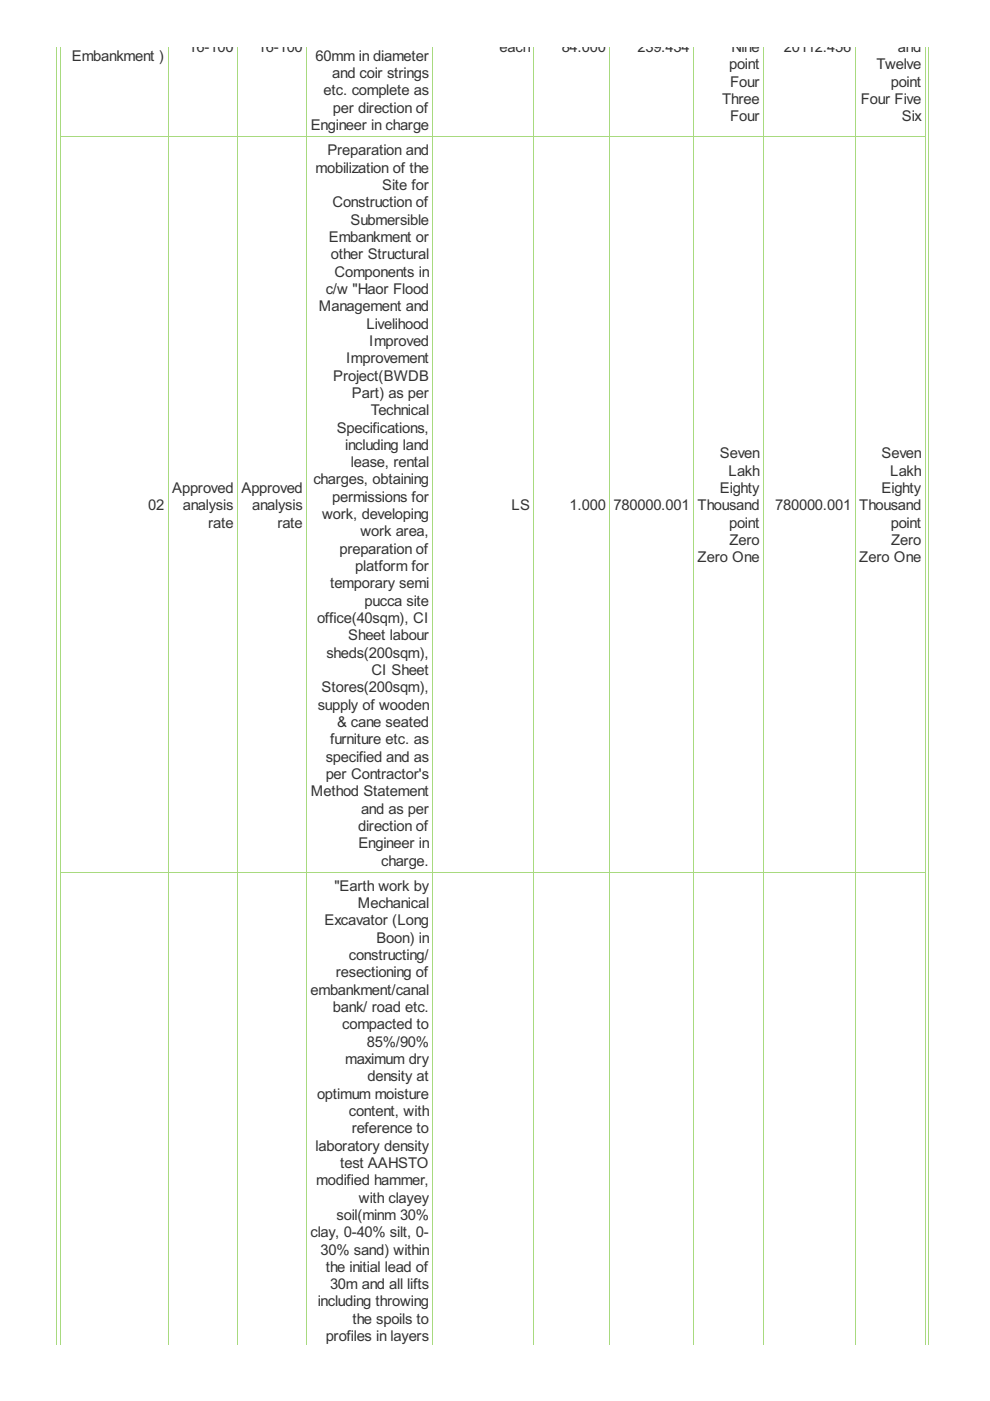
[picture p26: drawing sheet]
<svg xmlns="http://www.w3.org/2000/svg" width="210mm" height="297mm" viewBox="0 0 210 297" stroke-linecap="round" stroke-linejoin="round" font-family="sans-serif">
<defs><g id="words">
<g font-size="3.5" fill="#333">
<text x="40" y="11.1">16-100</text>
<text x="54.7" y="11.1">16-100</text>
<text x="105.9" y="11.1">each</text>
<text x="119.1" y="11.1">84.000</text>
<text x="135.2" y="11.1">239.434</text>
<text x="155.1" y="11.1">Nine</text>
<text x="166.2" y="11.1">20112.456</text>
<text x="190.4" y="11.1">and</text>
<text x="15.2" y="12.9">Embankment )</text>
<text x="66.9" y="12.9">60mm in diameter</text>
<text x="70.4" y="16.6">and coir strings</text>
<text x="154.6" y="14.7">point</text>
<text x="185.9" y="14.7">Twelve</text>
<text x="68.6" y="20.2">etc. complete as</text>
<text x="70.6" y="23.9">per direction of</text>
<text x="153.1" y="22.1">Three</text>
<text x="154.8" y="18.4">Four</text>
<text x="182.5" y="22.1">Four Five</text>
<text x="188.9" y="18.4">point</text>
<text x="65.9" y="27.6">Engineer in charge</text>
<text x="154.8" y="25.8">Four</text>
<text x="191.2" y="25.8">Six</text>
<text x="69.4" y="32.9">Preparation and</text>
<text x="66.9" y="36.6">mobilization of the</text>
<text x="81" y="40.3">Site for</text>
<text x="70.5" y="44">Construction of</text>
<text x="74.3" y="47.6">Submersible</text>
<text x="69.7" y="51.3">Embankment or</text>
<text x="70.1" y="55">other Structural</text>
<text x="70.9" y="58.6">Components in</text>
<text x="67.6" y="66">Management and</text>
<text x="69.1" y="62.3">c/w &quot;Haor Flood</text>
<text x="77.7" y="69.7">Livelihood</text>
<text x="73.4" y="77">Improvement</text>
<text x="78.3" y="73.3">Improved</text>
<text x="70.6" y="80.7">Project(BWDB</text>
<text x="74.6" y="84.4">Part) as per</text>
<text x="78.6" y="88">Technical</text>
<text x="71.4" y="91.7">Specifications,</text>
<text x="73.2" y="95.4">including land</text>
<text x="74.4" y="99">lease, rental</text>
<text x="152.7" y="97.2">Seven</text>
<text x="154.5" y="100.9">Lakh</text>
<text x="186.9" y="97.2">Seven</text>
<text x="188.8" y="100.9">Lakh</text>
<text x="36.5" y="104.6">Approved</text>
<text x="51.2" y="104.6">Approved</text>
<text x="66.5" y="102.7">charges, obtaining</text>
<text x="70.4" y="106.4">permissions for</text>
<text x="152.7" y="104.6">Eighty</text>
<text x="186.9" y="104.6">Eighty</text>
<text x="31.4" y="108.2">02</text>
<text x="38.8" y="108.2">analysis</text>
<text x="44.1" y="111.9">rate</text>
<text x="53.4" y="108.2">analysis</text>
<text x="58.8" y="111.9">rate</text>
<text x="68.3" y="110.1">work, developing</text>
<text x="76.4" y="113.7">work area,</text>
<text x="108.4" y="108.2">LS</text>
<text x="120.8" y="108.2">1.000</text>
<text x="130.1" y="108.2">780000.001</text>
<text x="147.9" y="108.2">Thousand</text>
<text x="154.6" y="111.9">point</text>
<text x="164.4" y="108.2">780000.001</text>
<text x="182.2" y="108.2">Thousand</text>
<text x="188.9" y="111.9">point</text>
<text x="72" y="117.4">preparation of</text>
<text x="147.9" y="119.2">Zero One</text>
<text x="154.6" y="115.6">Zero</text>
<text x="182.2" y="119.2">Zero One</text>
<text x="188.9" y="115.6">Zero</text>
<text x="70" y="124.8">temporary semi</text>
<text x="75.3" y="121.1">platform for</text>
<text x="77.3" y="128.4">pucca site</text>
<text x="67.2" y="132.1">office(40sqm), CI</text>
<text x="73.9" y="135.8">Sheet labour</text>
<text x="69.2" y="139.4">sheds(200sqm),</text>
<text x="78.7" y="143.1">CI Sheet</text>
<text x="68.2" y="146.8">Stores(200sqm),</text>
<text x="67.4" y="150.5">supply of wooden</text>
<text x="71.5" y="154.1">&amp; cane seated</text>
<text x="69.1" y="161.5">specified and as</text>
<text x="70" y="157.8">furniture etc. as</text>
<text x="69.1" y="165.1">per Contractor's</text>
<text x="65.9" y="168.8">Method Statement</text>
<text x="76.6" y="172.5">and as per</text>
<text x="75.9" y="176.2">direction of</text>
<text x="76" y="179.8">Engineer in</text>
<text x="80.8" y="183.5">charge.</text>
<text x="70.9" y="188.9">&quot;Earth work by</text>
<text x="68.8" y="196.2">Excavator (Long</text>
<text x="75.8" y="192.5">Mechanical</text>
<text x="74" y="203.6">constructing/</text>
<text x="79.8" y="199.9">Boon) in</text>
<text x="71.2" y="207.2">resectioning of</text>
<text x="65.8" y="210.9">embankment/canal</text>
<text x="70.6" y="214.6">bank/ road etc.</text>
<text x="72.6" y="218.2">compacted to</text>
<text x="77.8" y="221.9">85%/90%</text>
<text x="73.2" y="225.6">maximum dry</text>
<text x="67.2" y="232.9">optimum moisture</text>
<text x="77.9" y="229.3">density at</text>
<text x="74" y="236.6">content, with</text>
<text x="66.9" y="243.9">laboratory density</text>
<text x="74.6" y="240.3">reference to</text>
<text x="67.1" y="251.3">modified hammer,</text>
<text x="72.1" y="247.6">test AAHSTO</text>
<text x="76.1" y="255">with clayey</text>
<text x="65.8" y="262.3">clay, 0-40% silt, 0-</text>
<text x="71.3" y="258.6">soil(minm 30%</text>
<text x="68" y="266">30% sand) within</text>
<text x="69.1" y="269.7">the initial lead of</text>
<text x="70" y="273.3">30m and all lifts</text>
<text x="67.4" y="277">including throwing</text>
<text x="74.7" y="280.7">the spoils to</text>
<text x="69.1" y="284.3">profiles in layers</text>
</g>
</g></defs>
<g fill="none" stroke="#a8da7f" stroke-width=".21">
<path d="M11.9 9.9v275.3M12.8 9.9v275.3M35.6 9.9v275.3M50.3 9.9v275.3M65 9.9v275.3M91.8 9.9v275.3M113.2 9.9v275.3M129.3 9.9v275.3M147 9.9v275.3M161.9 9.9v275.3M181.3 9.9v275.3M196.1 9.9v275.3"/>
<path d="M196.9 9.9v275.3M12.7 29h183.5M12.7 185h183.5"/>
</g>
<use href="#words"/>
</svg>
